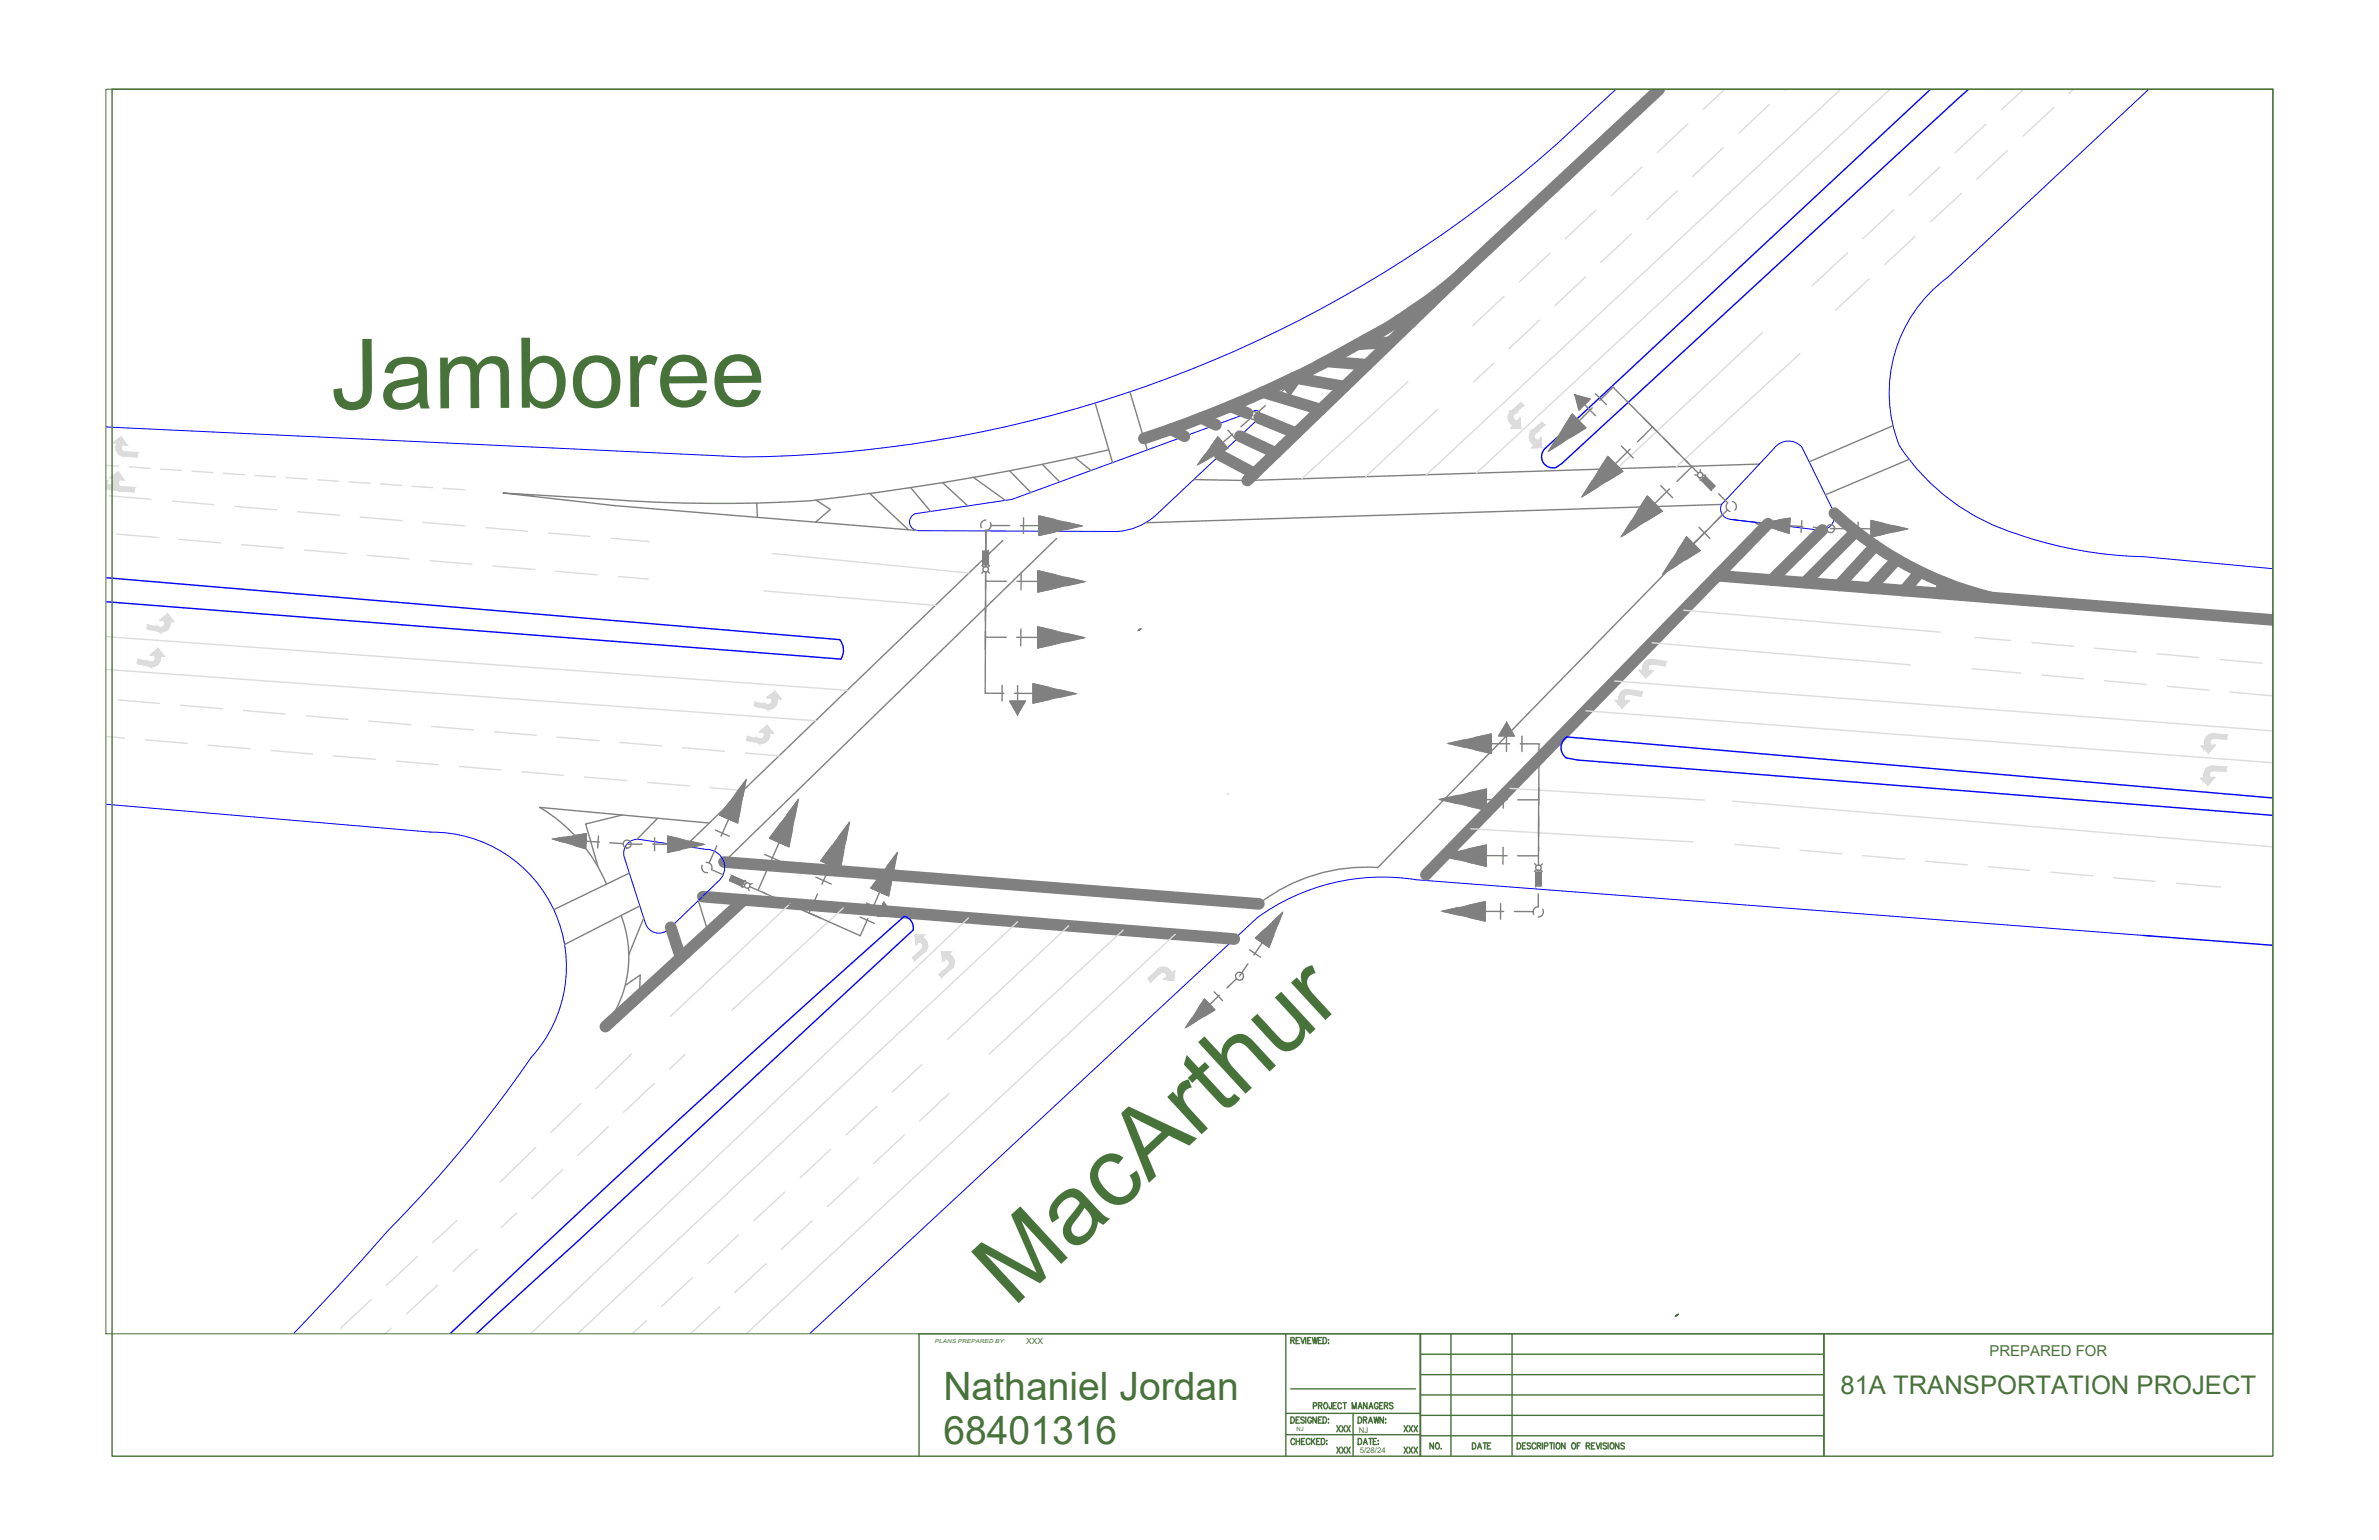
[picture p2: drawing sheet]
<svg xmlns="http://www.w3.org/2000/svg" width="432mm" height="279mm" viewBox="0 0 432 279" stroke-linecap="round" stroke-linejoin="round" font-family="sans-serif">
<defs><g id="words">
<g font-size="17.7" fill="#477239">
<text x="60" y="74.2">Jamboree</text>
<text x="183.9" y="237.3" transform="rotate(-43 183.9 237.3)">MacArthur</text>
</g>
<g font-size="7.1" fill="#477239">
<text x="171.2" y="254">Nathaniel Jordan</text>
<text x="171.2" y="262">68401316</text>
</g>
<text font-size="4.7" fill="#477239" x="334.1" y="252.9">81A TRANSPORTATION PROJECT</text>
<g font-size="4" fill="#477239">
<text x="241.7" y="261.1">XXX</text>
<text x="254" y="261.1">XXX</text>
<text x="241.7" y="264.9">XXX</text>
<text x="254" y="264.9">XXX</text>
</g>
<text font-size="2.7" fill="#477239" x="361.1" y="246.1">PREPARED FOR</text>
<text font-size="1.6" fill="#477239" x="186.2" y="243.9">XXX</text>
<g font-size="1.4" fill="#477239">
<text x="246.6" y="260">NJ</text>
<text x="246.8" y="263.6">5/28/24</text>
</g>
<text font-size="1.1" fill="#477239" x="235.3" y="259.7">NJ</text>
<text font-size="1" fill="#477239" x="169.7" y="243.6">PLANS PREPARED BY:</text>
</g></defs>
<!-- layer: Curb -->
<path d="M293.3 16.2a243.2 243.2 0 0 1-31.2 26.1 225.4 225.4 0 0 1-127.2 40.6l-115.7-5.4M390 16.2l-36.5 34.2M353.5 50.4a25.9 25.9 0 0 0-8.7 30.5 39.5 39.5 0 0 0 21.7 16.1M366.5 97a75.1 75.1 0 0 0 22.6 4l23.4 2.2M19.2 145.9l59 5.1a24.4 24.4 0 0 1 22.5 14.4 24.4 24.4 0 0 1-4.3 26.4M390.4 169.8l-133.4-10.2a38.8 38.8 0 0 0-28.9 7l-81.1 75.4M96.4 191.8a227.1 227.1 0 0 1-26.1 31.6 535.8 535.8 0 0 1-17 18.6" fill="none" stroke="#00f" stroke-width=".18"/>
<!-- layer: Crosswalk -->
<g fill="none" stroke="#808080" stroke-width=".25">
<path d="M198.8 73.1l2.5 8.5a472.7 472.7 0 0 1-54.3 9.3 281 281 0 0 1-37.1-.3l-18.6-1.2 20.4 2.4 54.7 4.4M205.1 71.1l3.1 10.5M343.6 77.2l-15.2 6.6M137.4 91.3l.1 2.6M148.1 90.8l2.6 1.6-2.7 2.3M157.9 89.5l7 6.6M165.3 88.5l3.6 4.3M171.1 87.6l4.6 4.2M176.7 86.6l5.8 4.2M182 98.1l-57.6 55.4M183.2 85.4l3.9 4M189.2 84.2l3.1 3.2"/>
<path d="M191.8 97.7l-60.4 58.7M195.1 83l2.9 2.4M201.3 81.6l.6 2.3M312.5 91.5l-104.5 3.3M312.6 93.4l-62.5 64a31.9 31.9 0 0 0-21.6 6.6M319.3 84.2l-92.9 3-9.7-.2M346.5 83.3l-15.2 6.5M112.9 147.9l-6.6 1.6 2.3 7.8M114.2 158.4l-13.7 6.6M119.4 148.5l-3.8 3.8M128.7 149.3l-30.7-2.8a29.5 29.5 0 0 1 12.1 13.9M112.7 166.1a20.8 20.8 0 0 1-2.9 20.1"/>
<path d="M113.5 178.8l2.7-1.9-.1 3.7M116.1 164.4l-13.6 7M116.8 166.5l-2.6 6.7M126.7 163.4l1.8 5.8M127.5 162.7h.1"/>
</g>
<!-- layer: Median -->
<path d="M228.5 75.8a.81 .81 0 0 0 .2-.9 .81 .81 0 0 0-.9-.4l-44.1 16.1-17.5 2.6M228.5 75.9l-19 17.8a11.5 11.5 0 0 1-6.6 2.7M166.2 93.2a1.58 1.58 0 0 0-1.1 1.7 1.58 1.58 0 0 0 1.6 1.4M166.7 96.3l36.2 .1M312.5 91.5a1.89 1.89 0 0 0 1.6 2.7M312.5 91.5l9.6-10.2a3.2 3.2 0 0 1 5-.2l5.9 12M320.9 95l-6.9-.8 16 2M332.9 93.1a2.57 2.57 0 0 1-2.9 3M116.1 152.3a2.53 2.53 0 0 0-2.8 3.3l3.9 12a2.55 2.55 0 0 0 4.2 1l8.8-8.6M116.2 152.3l12.1 1.8M128.3 154.1a3.3 3.3 0 0 1 3.1 2.3 3.3 3.3 0 0 1-1.2 3.6" fill="none" stroke="#00f" stroke-width=".18"/>
<!-- layer: Crosswalk -->
<g fill="none" stroke="#808080" stroke-width="2.1">
<path d="M254 58.1l2.2 .3M212.6 77.9l2.4 1.3M218.1 75.8l2.6 1.3M223.4 73.7l3 1.3M225 79.1l6.5 3.1M228.5 75.9l6.7 2.7M229.3 71.2l10.4 3.1M234.9 68.5l9.1 1.6M240.3 65.8a220.9 220.9 0 0 1-32.7 13.8M240.7 65.6l7.4 .6M247.6 61.8a99.8 99.8 0 0 0 18.3-12.8l-39.5 38.2M250.8 60l-11.2 6.2"/>
<path d="M252.3 62.1l-5.9 .4M221.4 82.6l6.3 3.3M320.9 95l-62.1 63.7M311.7 104.5l49.7 3.9M131.4 156.4l97.1 7.6M121.8 168.2l1.7 5.6M127.6 162.7l96.4 7.7M135 163.3l-25.1 23"/>
</g>
<!-- layer: Bike Lane -->
<path d="M301.2 16.2l-35.3 32.8M330.8 96.2l-9.2 9M333 93.1a64.6 64.6 0 0 0 28.4 15.3l51.1 4.1M336.8 96.4l-9.2 9.3M340.4 99l-6.6 7.2M344.3 101.5l-4.8 5.2M348.5 103.8l-2.9 3.3M352.7 105.6l-.6 2.1" fill="none" stroke="#808080" stroke-width="2.1"/>
<!-- layer: Striping -->
<g fill="none" stroke="#dcdcdc" stroke-width=".25">
<path d="M313.1 16.2l-4 3.7M321.1 19l-5.5 5.2M324.1 16.2l-.2 .2M334.1 16.2l-75.2 69.9M343 16.2l-75.1 69.6M367.3 16.2l-4.1 3.8M372.8 19.5l-5.6 5.2M376.4 16.2l-.8 .7M289.7 38.1l-5.6 5.2M298 30.3l-5.5 5.2M304.4 34.6l-5.5 5.2M306.4 22.5l-5.6 5.2"/>
<path d="M312.8 26.8l-5.6 5.2M343.7 38.1l-5.6 5.2M352.1 30.3l-5.6 5.2M356 35.1l-5.6 5.2M360.4 22.5l-5.5 5.2M364.4 27.3l-5.6 5.2M273 53.8l-5.7 5.3M279.4 58.1l-5.5 5.2M281.3 45.9l-5.5 5.3M287.8 50.3l-5.6 5.2M296.1 42.4l-5.5 5.2M335.3 45.9l-6.4 6"/>
<path d="M339.2 50.6l-6 5.7M347.6 42.9l-5.6 5.1M255.5 69.3l-19.2 17.6M260.9 74.3l-13 12.2M271.1 65.9l-3.6 3.4M274.9 75.1a.75 .75 0 0 0-.3 .8 .75 .75 0 0 0 .8 .5M275.4 76.4l.5-.6 .1 1.8-1.8 .1 .5-.6M278.7 78.6a.75 .75 0 0 0-.2 .8 .75 .75 0 0 0 .7 .5M279.2 79.9l.5-.5 .1 1.8-1.8 .1 .5-.6M319.9 60.3l-26.4 24.7M326.7 64.1l-22.4 20.6M19.2 87.4l.4-.3-.2 .8 2.6 .4-.1 .8"/>
<path d="M19.2 84.4l2.3 .2M19.3 88.6l2.5 .5M19.8 90l7.6 .6M20.7 86.8a1.56 1.56 0 0 0 1.4 2.3M20.7 86.8l-.7-.1 1.4-1.1 1.1 1.5-.8-.1M21.1 96.9l7.6 .6M21.3 80.4a1.56 1.56 0 0 0 1.3 2.4l2.3 .1 .1-.8-2.3-.1M21.3 80.5l-.8-.2 1.5-1 1 1.5-.7-.2a.75 .75 0 0 0-.3 .9 .75 .75 0 0 0 .7 .5M21.7 87a.75 .75 0 0 0-.3 .8 .75 .75 0 0 0 .7 .5M22.1 88.3l2.3 .2v.7l-2.3-.1M23.4 84.7l3.8 .3M29.1 85.1l3.8 .3"/>
<path d="M31.2 90.9l7.6 .7M32.5 97.8l7.6 .7M34.8 85.5l3.8 .2M40.5 85.9l3.8 .2M42.6 91.9l7.6 .6M43.9 98.8l7.6 .7M46.2 86.3l3.8 .2M51.9 86.6l3.9 .3M54 92.9l7.6 .6M55.3 99.8l7.6 .6M57.6 87.1l3.8 .2M63.4 87.4l3.7 .3"/>
<path d="M65.4 93.8l7.6 .7M69 87.8l3.9 .3M74.8 88.2l3.7 .3M76.8 94.8l7.6 .6M80.5 88.6l3.9 .3M88.2 95.7l7.6 .7M99.6 96.7l7.5 .6M111 97.7l6.8 .5M19.2 115.5l134.6 9.7M30.8 112.7l.8 .1-1.2-1.4-1.4 1.2h.8a.75 .75 0 0 1 0 .9 .75 .75 0 0 1-.8 .3M66.7 100.7l7.6 .7M78.1 101.7l7.6 .7"/>
<path d="M89.5 102.7l7.5 .6M100.8 103.6l7.6 .7M112.2 104.6l5.5 .5M138.6 107.2l31.2 2.6M140.2 100.4l35.7 3.6M299.8 116.6l46.9 4M300.1 119.7a1.56 1.56 0 0 0-1.9 1.9M300.1 119.7l2.2 .4-.1 .7-2.3-.4a.75 .75 0 0 0-.7 .4 .75 .75 0 0 0 .1 .9M305.6 110.7l46.6 4M358.4 115.6l6.6 .6M368.8 116.6l7.6 .7M380.2 117.6l7.6 .7"/>
<path d="M391.5 118.6l7.6 .7M402.9 119.6l7.6 .7M19.2 133.6l3.4 .3M19.2 121.4l128.8 9.4M21.4 127l7.6 .6M26.4 134.2l7.6 .7M27.3 120.1a.75 .75 0 0 0 .8-.3 .75 .75 0 0 0-.1-.9l-.7-.1 1.4-1.1 1.1 1.4-.7-.1a1.54 1.54 0 0 1-1.9 1.9l-2.3-.5 .2-.8 2.2 .5M32.8 127.9l7.6 .7M37.8 135.2l7.6 .6M44.2 128.9l7.6 .7M49.1 136.2l7.6 .6M55.6 129.9l7.5 .6"/>
<path d="M60.5 137.1l7.6 .7M67 130.8l7.5 .7M71.9 138.1l7.6 .6M78.3 131.8l7.6 .6M83.3 139.1l7.6 .6M89.7 132.8l7.6 .6M101.1 133.7l7.6 .7M112.5 134.7l7.6 .6M123.9 135.7l7.6 .6M135.3 136.6l6.1 .5M138.6 132.9a.75 .75 0 0 1 .1 .8 .75 .75 0 0 1-.8 .4M138.6 132.9l-.7-.1 1.3-1.2 1.2 1.4-.8-.1"/>
<path d="M140 126.6a.75 .75 0 0 1 .1 .9 .75 .75 0 0 1-.8 .3M140 126.6h-.7l1.3-1.2 1.2 1.4-.8-.1M287.8 129l124.7 9.4M293.1 123.6l119.4 9M295.8 125.1a1.56 1.56 0 0 0-1.9 2M295.8 125.2l2.2 .3-.1 .8-2.3-.4a.75 .75 0 0 0-.8 .4 .75 .75 0 0 0 .2 .9h.7l-1.3 1.2-1.2-1.3h.7M298.3 121.6h-.8l1.2 1.3 1.3-1.2h-.7M357.9 121.3l8.9 .8M370.6 122.5l7.6 .7M382 123.5l7.6 .7M393.4 124.5l7.6 .7M400.8 133.5l.7-.3 2.7 .1-.1 .8-2.3-.2a.75 .75 0 0 0-.7 .5 .75 .75 0 0 0 .2 .8h.8l-1.2 1.4-1.4-1.2 .8-.1a1.54 1.54 0 0 1 .5-1.8z"/>
<path d="M401.8 139a1.53 1.53 0 0 0-1.6 2.2h-.8l1.3 1.2 1.3-1.3h-.8a.75 .75 0 0 1-.2-.8 .75 .75 0 0 1 .7-.5M401.8 139l2.3 .2-.1 .7-2.3-.1M404.7 125.6l7.6 .6M94.7 140l7.6 .7M106.1 141l7.6 .6M117.5 142l7.6 .6M128.9 142.9l6 .5M222.7 144l.3 .1M267 150.4l40.2 2.4M274.1 143l35.3 2.2M314.4 145.3l98.1 8.3M314.9 153.2l8 .7"/>
<path d="M326.7 154.2l7.6 .7M338.1 155.2l7.6 .7M349.5 156.2l7.6 .7M360.8 157.2l7.6 .7M372.2 158.2l7.6 .7M383.6 159.3l7.6 .6M143.4 163.9l-21.7 20.5M153.1 164.7l-20.2 18.6M175.8 166.5l-79.5 75.5M184.7 167.2l-79.9 74.8M194 168l-22 20.5M203.9 168.8l-24.3 22.4"/>
<path d="M210 176a1.56 1.56 0 0 1 2.6 .6M210 176l-1.6 1.6 .5 .5 1.6-1.6M210.5 176.5a.75 .75 0 0 1 .9-.1 .75 .75 0 0 1 .4 .8M212.6 176.6l.6-.5-.2 1.8-1.8-.2 .6-.5M213.3 169.5l-77.8 72.5M395 160.2l8 .7M114.6 191.3l-6.4 6.2M118.7 196.6l-5.5 5.2M124.4 191.3l-2.9 2.6M167.3 193.2l-5.3 4.9M172.3 198.4l-5.4 5M97.2 208.2l-6.4 6.2"/>
<path d="M102.1 212.2l-5.6 5.3M105.4 200.2l-5.4 5.3M110.4 204.4l-5.5 5.2M142.4 216.3l-5.6 5.2M150.8 208.5l-5.6 5.2M155.7 213.7l-5.5 5.2M159.2 200.7l-5.6 5.2M164.1 205.9l-5.6 5.2M67.4 235.8l-5.6 5.2M75.7 228l-5.6 5.2M79.4 233.2l-5.6 5.2M83 221.4l-4.4 4"/>
<path d="M86.6 226.6l-4.4 4M93.8 220.1l-2.8 2.6M117.3 239.6l-2.5 2.4M125.7 231.8l-5.6 5.2M130.6 237.1l-5.3 4.9M134 224.1l-5.5 5.1M139 229.3l-5.6 5.2M147.4 221.5l-5.6 5.2M71 241l-1.1 1"/>
</g>
<!-- layer: Median -->
<path d="M350.4 16.2l-69.9 65.1a2.04 2.04 0 0 0-.4 2.6 2.04 2.04 0 0 0 2.4 .9l1-.7 73.8-67.9M19.2 109.2l133.4 10.4a2.99 2.99 0 0 0-.2-3.6M19.2 104.8l133.2 11.2M284.3 137.5l2.1 .4 126.1 10M284.4 133.7a2.34 2.34 0 0 0-.1 3.8M284.4 133.7l128.1 11.1M165.7 168.7a2.11 2.11 0 0 0-1.6-2.4l-15.4 13.7-25.4 23.1-25.2 23.4-16.4 15.5M165.8 168.7l-61.5 57-17.8 16.3" fill="none" stroke="#00f" stroke-width=".25"/>
<!-- layer: Striping -->
<g fill="#dcdcdc" stroke="#dcdcdc" stroke-width=".18">
<path d="M28.7 117.7l1.1 1.4h-.2z"/>
<path d="M25.7 120.6l.8-.6 .7 .9z"/>
<path d="M30.4 111.4l1.2 1.4h-.2z"/>
<path d="M27.5 114.3l.7-.6 .7 .9z"/>
<path d="M404.2 133.3l-.1 .8z"/>
<path d="M401.7 135.2h.4l-.4 .5z"/>
<path d="M400.3 134.2l-.1 .7z"/>
<path d="M400.2 135.3v.6l-.2-.1z"/>
<path d="M404.1 139.2l-.1 .7z"/>
<path d="M401.6 141.1h.4l-.5 .4z"/>
<path d="M400.2 140l-.1 .8z"/>
<path d="M400.1 141.2v.6l-.2-.1z"/>
<path d="M208.4 177.6l.5 .5z"/>
<path d="M212.1 175.9l.4 .5z"/>
<path d="M212.7 176.5l.4 .6z"/>
<path d="M25 82.1l-.2 .8z"/>
<path d="M21.9 81.3l-.2 1.2z"/>
<path d="M21.2 80.6l-.1 .7z"/>
<path d="M21.4 79.7l-.2 .7z"/>
<path d="M278.1 81.1l1.7 .1-1.8 .1z"/>
<path d="M278.2 78l1.1-.9v1z"/>
<path d="M167.3 169.6h.6l-.3 .4z"/>
<path d="M166.2 170.7l.3 .4-.3 .4z"/>
<path d="M167.3 172.2l.4 .6-1.6 1.5z"/>
<path d="M172.2 172.6h.5l-.3 .4z"/>
<path d="M172.5 173.3l.7 1z"/>
<path d="M171 173.7l.3 .5-.3 .3z"/>
<path d="M172.1 175.3l.5 .6-1.7 1.4z"/>
<path d="M274.3 77.6h1.7l-1.8 .1z"/>
<path d="M274.4 74.5l1.1-1v1z"/>
<path d="M139.2 131.6l1.2 1.4h-.2z"/>
<path d="M136.3 134.5l.8-.6 .6 .9z"/>
<path d="M140.6 125.4l1.2 1.4h-.2z"/>
<path d="M137.7 128.3l.8-.6 .6 .9z"/>
<path d="M298 125.5l-.1 .8z"/>
<path d="M295.4 127.2h.3l-.4 .4z"/>
<path d="M294 126l-.1 .7z"/>
<path d="M293.9 127.1l-.1 .6-.2-.1z"/>
<path d="M302.3 120.1l-.1 .7z"/>
<path d="M299.7 121.7h.3l-.4 .4z"/>
<path d="M298.4 120.5l-.2 .7z"/>
<path d="M298.2 121.6l-.1 .6-.1-.1z"/>
<path d="M21.5 89l.3 .1z"/>
<path d="M19.2 88.2l.1 .4z"/>
<path d="M19.2 88.6v.4z"/>
<path d="M24.4 88.5v.7z"/>
<path d="M20.6 87l-.1 .6z"/>
<path d="M20.8 86.1l-.2 .7z"/>
<path d="M28.7 117.7l.4 1.3 .5 .1zM28.3 118l.4-.3 .4 1.3z"/>
<path d="M28.3 118l.8 1.3v-.3zM28.2 118.1l.1-.1 .8 1.3z"/>
<path d="M28.2 118.1l.9 1.5v-.3zM28.1 118.2l.1-.1 .9 1.5z"/>
<path d="M28.1 118.2l.9 1.7 .1-.3zM27.9 118.3l.2-.1 .9 1.7z"/>
<path d="M27.9 118.3l1 1.8 .1-.2zM27.7 118.5l.2-.2 1 1.8z"/>
<path d="M28 118.9l.9 1.2zM28 118.9l.9 1.2z"/>
<path d="M27.7 118.5l.3 .4zM27.7 118.5l.3 .4z"/>
<path d="M28.1 119l.8 1.1zM28.1 119l.8 1.1z"/>
<path d="M28.1 119.1l.8 1.1zM28.1 119.1l.8 1.1z"/>
<path d="M28.2 119.2l.7 1zM28.2 119.2l.7 1z"/>
<path d="M28.2 119.3l.6 1zM28.2 119.3l.6 1z"/>
<path d="M28.2 119.4l.5 1 .1-.1zM28.2 119.4l.5 1-.5-.8z"/>
<path d="M28.2 119.6l.5 .8zM28.2 119.6l.5 .8z"/>
<path d="M28.2 119.6l.5 .9v-.1zM28.2 119.6l.5 .9z"/>
<path d="M28.2 119.7l.4 .9 .1-.1zM28.2 119.7l.4 .9-.5-.8z"/>
<path d="M28.1 119.8l.5 .8zM28.1 119.8l.4 .8z"/>
<path d="M27.3 118.8l.4-.3zM27.3 118.8l.4-.3 .3 .4z"/>
<path d="M28 119.9l.5 .7zM28 119.9l.5 .7z"/>
<path d="M28 119.9l.3 .8 .2-.1zM27.9 120l.1-.1 .3 .8z"/>
<path d="M27.9 120l.4 .7zM27.9 120l.4 .7z"/>
<path d="M27.8 120.1l.5 .6zM27.7 120.1l.5 .7z"/>
<path d="M27.7 120.1l.4 .7h.1zM27.6 120.1h.1l.4 .7z"/>
<path d="M27.6 120.1l.5 .7zM27.5 120.1l.5 .8z"/>
<path d="M27.5 120.1l.5 .8zM27.5 120.2l.5 .7z"/>
<path d="M27.5 120.2l.4 .7h.1zM27.3 120.1l.2 .1 .4 .7z"/>
<path d="M27.3 120.1l.4 .8h.2zM27.2 120.1h.1l.4 .8z"/>
<path d="M27.2 120.1l.2 .8h.3zM26.8 120l.4 .1 .2 .8z"/>
<path d="M26.8 120l.4 .9h.2zM26.5 120h.3l.4 .9z"/>
<path d="M25.1 119.6l.6 1 .8-.6zM25.1 119.6l.6 1-.8-.2z"/>
<path d="M30.4 111.4l.4 1.3 .6 .1zM30.1 111.7l.3-.3 .4 1.3z"/>
<path d="M30.1 111.7l.7 1.3v-.3zM30 111.8l.1-.1 .7 1.3z"/>
<path d="M30 111.8l.8 1.5v-.3zM29.8 111.9l.2-.1 .8 1.5z"/>
<path d="M29.8 111.9l1 1.7v-.3zM29.7 112l.1-.1 1 1.7z"/>
<path d="M29.7 112l.9 1.8 .2-.2zM29.5 112.2l.2-.2 .9 1.8z"/>
<path d="M29.8 112.6l.8 1.2zM29.8 112.6l.8 1.2z"/>
<path d="M29.5 112.2l.3 .4zM29.5 112.2l.3 .4z"/>
<path d="M29.9 112.7l.7 1.1zM29.9 112.7l.7 1.1z"/>
<path d="M29.9 112.7l.7 1.2zM29.9 112.7l.7 1.2z"/>
<path d="M29.9 112.9l.7 1zM29.9 112.9l.7 1z"/>
<path d="M30 113l.5 1zM30 113l.5 1z"/>
<path d="M30 113.1l.5 1v-.1zM30 113.1l.5 1-.6-.8z"/>
<path d="M29.9 113.3l.6 .8zM29.9 113.3l.6 .8z"/>
<path d="M29.9 113.3l.5 .9 .1-.1zM29.9 113.3l.5 .9z"/>
<path d="M29.9 113.4l.4 .9 .1-.1zM29.9 113.4l.4 .9-.5-.7z"/>
<path d="M29.8 113.6l.5 .7zM29.8 113.6l.5 .7z"/>
<path d="M29 112.6h.8l-.3-.4zM29 112.5l.5-.3z"/>
<path d="M29.8 113.6l.4 .7zM29.8 113.6l.4 .7z"/>
<path d="M29.7 113.7l.4 .7 .1-.1zM29.6 113.7h.1l.4 .7z"/>
<path d="M29.6 113.7l.4 .8zM29.5 113.8l.5 .7z"/>
<path d="M29.5 113.8l.5 .7zM29.5 113.8l.5 .7z"/>
<path d="M29.5 113.8l.3 .7h.2zM29.3 113.8h.2l.3 .7z"/>
<path d="M29.3 113.8l.5 .7zM29.3 113.8l.5 .8z"/>
<path d="M29.3 113.8l.5 .8zM29.2 113.8l.5 .8z"/>
<path d="M29.2 113.8l.4 .8h.1zM29 113.8h.2l.4 .8z"/>
<path d="M29 113.8l.5 .8h.1zM28.9 113.8h.1l.5 .8z"/>
<path d="M28.9 113.8l.3 .8h.3zM28.5 113.7l.4 .1 .3 .8z"/>
<path d="M28.5 113.7l.4 .9h.3zM28.2 113.7h.3l.4 .9z"/>
<path d="M26.8 113.4l.7 .9 .7-.6zM26.8 113.4l.7 .9-.9-.2z"/>
<path d="M401.8 133.9l2.3 .2 .1-.8zM401.9 133.2l2.3 .1-2.4 .6z"/>
<path d="M401.9 133.2l-.1 .7zM401.9 133.2l-.1 .7z"/>
<path d="M401.9 133.2l-.2 .8 .1-.1zM401.8 133.2l-.1 .8z"/>
<path d="M401.8 133.2l-.2 .8h.1zM401.7 133.2h.1l-.2 .8z"/>
<path d="M401.7 133.2l-.2 .8zM401.6 133.2l-.1 .8z"/>
<path d="M401.7 135.2l-.5 1 .5-.5zM401.3 135.2h.4l-.5 1z"/>
<path d="M401.6 133.2l-.2 .8zM401.5 133.2l-.1 .8z"/>
<path d="M401.3 135.2l-.2 1.1 .1-.1zM401.2 135.1l.1 .1-.2 1.1z"/>
<path d="M401.5 133.2l-.2 .9 .1-.1zM401.4 133.2h.1l-.2 .9z"/>
<path d="M401.2 135.1l-.2 1.4zM401.1 135l.1 .1-.2 1.4z"/>
<path d="M401.4 133.2l-.2 1zM401.3 133.2l-.1 1z"/>
<path d="M401.3 133.2l-.1 1.1zM401.3 133.2l-.1 1.1z"/>
<path d="M401.1 135l-.2 1.5zM401.1 134.9l-.2 1.6z"/>
<path d="M401.3 133.2l-.1 1.1zM401.3 133.2l-.1 1.1z"/>
<path d="M401.1 134.9l-.2 1.7zM401.1 134.8l-.2 1.8z"/>
<path d="M401.1 134.8l-.2 1.8zM401.1 134.8l-.2 1.7z"/>
<path d="M401.3 133.2l-.2 1.3zM401.2 133.3l-.1 1.2z"/>
<path d="M401.1 134.8l-.2 1.7zM401.1 134.6l-.3 1.9z"/>
<path d="M401.2 133.3l-.1 1.3zM401.2 133.3l-.1 1.3z"/>
<path d="M401.2 133.3l-.5 3.1 .1 .1zM401 133.3h.2l-.5 3.1z"/>
<path d="M401 133.3l-.5 2.9 .2 .2zM400.8 133.5l.2-.2-.5 2.9z"/>
<path d="M400.8 133.5l-.5 2.6 .2 .1zM400.8 133.5l-.5 2.6 .3-2.4z"/>
<path d="M400.6 133.7l-.4 2.3 .1 .1zM400.6 133.7l-.4 2.3z"/>
<path d="M400.3 135.3l-.1 .7zM400.2 135.3v.6z"/>
<path d="M400.5 133.8l-.2 1.5zM400.4 133.9l.1-.1-.3 1.4z"/>
<path d="M400.4 133.9l-.2 1.3zM400.4 133.9l-.2 1.1z"/>
<path d="M400.3 134.1l-.1 .9zM400.3 134.1l-.1 .8z"/>
<path d="M400.3 134.2l-.1 .5zM400.2 134.4v.3z"/>
<path d="M400.1 135.3l-.1 .5 .2-.5zM399.5 135.4l.6-.1-.1 .5z"/>
<path d="M401.7 139.8l2.3 .1 .1-.7zM401.8 139l2.3 .2-2.4 .6z"/>
<path d="M401.8 139l-.1 .8zM401.8 139l-.1 .8z"/>
<path d="M401.8 139l-.2 .8h.1zM401.7 139h.1l-.2 .8z"/>
<path d="M401.7 139l-.3 .8h.2zM401.6 139h.1l-.3 .8z"/>
<path d="M401.6 139l-.2 .9zM401.5 139l-.1 .9z"/>
<path d="M401.6 141.1l-.5 .9 .4-.5zM401.2 141.1h.4l-.5 .9z"/>
<path d="M401.5 139l-.2 .9zM401.4 139l-.1 .9z"/>
<path d="M401.2 141.1l-.2 1.1 .1-.2zM401.1 141l.1 .1-.2 1.1z"/>
<path d="M401.4 139l-.2 1zM401.3 139.1l.1-.1-.2 1z"/>
<path d="M401.1 141l-.2 1.3zM401 140.9l-.1 1.4z"/>
<path d="M401.3 139.1l-.2 1zM401.2 139.1h.1l-.2 1z"/>
<path d="M401.2 139.1l-.1 1zM401.2 139.1l-.1 1z"/>
<path d="M401 140.9l-.2 1.5zM401 140.8l-.2 1.6z"/>
<path d="M401.2 139.1l-.2 1.1zM401.2 139.1l-.2 1.1z"/>
<path d="M401 140.8l-.3 1.6zM401 140.7l-.3 1.7z"/>
<path d="M401 140.7l-.3 1.7zM400.9 140.6l-.2 1.8z"/>
<path d="M401.2 139.1l-.2 1.2zM401.1 139.1l-.1 1.2z"/>
<path d="M400.9 140.6l-.2 1.8zM400.9 140.5l-.2 1.9z"/>
<path d="M401.1 139.1l-.2 1.4zM401.1 139.1l-.2 1.4z"/>
<path d="M401.1 139.1l-.5 3.2 .1 .1zM400.9 139.2l.2-.1-.5 3.2z"/>
<path d="M400.9 139.2l-.5 2.9 .2 .2zM400.7 139.3l.2-.1-.5 2.9z"/>
<path d="M400.7 139.3l-.5 2.6 .2 .2zM400.5 139.5l.2-.2-.5 2.6z"/>
<path d="M400.5 139.5l-.4 2.3 .1 .1zM400.5 139.5l-.4 2.3z"/>
<path d="M400.2 141.2l-.1 .6zM400.1 141.2v.6z"/>
<path d="M400.3 139.7l-.1 1.5zM400.3 139.7l-.2 1.3z"/>
<path d="M400.3 139.8l-.2 1.2zM400.3 139.8l-.2 1.1z"/>
<path d="M400.2 139.9l-.1 1zM400.2 139.9l-.1 .9z"/>
<path d="M400.2 140l-.1 .6zM400.1 140.2v.4z"/>
<path d="M400 141.2l-.1 .5 .2-.5zM399.4 141.2h.6l-.1 .5z"/>
<path d="M208.4 177.5l.5 .6 1.1-2.1zM210 176l.5 .6-1.6 1.5z"/>
<path d="M210 176l.5 .6zM210.1 175.9l.4 .6v.1z"/>
<path d="M210.1 175.9l.4 .6-.3-.7zM210.2 175.8l.5 .7h-.2z"/>
<path d="M210.2 175.8l.5 .7zM210.2 175.8l.5 .6z"/>
<path d="M210.2 175.8l.5 .6zM210.3 175.8l.5 .6h-.1z"/>
<path d="M210.3 175.8l.5 .6-.4-.7zM210.4 175.7l.5 .7h-.1z"/>
<path d="M210.4 175.7l.5 .7zM210.5 175.7l.5 .7z"/>
<path d="M210.5 175.7l.5 .7zM210.5 175.6l.6 .7z"/>
<path d="M211.2 177.6l.6-.4zM211.3 177.7l.5-.5 .5 .6z"/>
<path d="M210.5 175.6l.6 .7-.5-.7zM210.6 175.6l.6 .8-.1-.1z"/>
<path d="M211.8 177.1l.5 .7zM211.8 177.1l.6 .7h-.1z"/>
<path d="M210.6 175.6l.6 .8zM210.7 175.6l.6 .8z"/>
<path d="M210.7 175.6l.6 .8zM210.8 175.5l.6 .9z"/>
<path d="M211.8 176.9l.6 .9zM211.8 176.9l.7 .9z"/>
<path d="M210.8 175.5l.6 .9zM210.8 175.5l.7 1z"/>
<path d="M211.8 176.8l.7 1zM211.8 176.8l.7 1z"/>
<path d="M210.8 175.5l.7 1zM210.8 175.5l.8 1z"/>
<path d="M210.8 175.5l.8 1zM210.8 175.5l.9 1.1z"/>
<path d="M211.7 176.6l.8 1.2zM211.7 176.6l.9 1.2z"/>
<path d="M210.8 175.5l1.8 2.3-1.6-2.3zM211 175.5l1.8 2.4-.2-.1z"/>
<path d="M211 175.5l1.8 2.4-1.6-2.4zM211.2 175.5l1.8 2.4h-.2z"/>
<path d="M211.2 175.5l1.8 2.4-1.7-2.4zM211.3 175.5l1.7 2.2v.2z"/>
<path d="M211.3 175.5l1.7 2.2-1.4-2.1zM211.6 175.6l1.4 1.9v.2z"/>
<path d="M211.6 175.6l1.4 1.9-1.1-1.8zM211.9 175.7l1.2 1.6-.1 .2z"/>
<path d="M211.9 175.7l1.2 1.6zM212 175.8l1.1 1.5z"/>
<path d="M212 175.8l.6 .8zM212.1 175.9l.5 .7z"/>
<path d="M212.6 176.6l.5 .6zM212.7 176.6l.4 .6z"/>
<path d="M212.3 176l.2 .4zM212.3 176l.2 .3z"/>
<path d="M212.7 176.5l.4 .6zM212.7 176.5l.5-.4-.1 1z"/>
<path d="M22.6 82.8l2.2 .1 .2-.8zM22.8 82l2.2 .1-2.4 .7z"/>
<path d="M22.8 82l-.3 .8zM22.7 82h.1l-.3 .8z"/>
<path d="M22.7 82l-.3 .7 .1 .1zM22.5 82h.2l-.3 .7z"/>
<path d="M22.5 82l-.1 .7zM22.5 82l-.1 .7z"/>
<path d="M22.5 82l-.1 .7zM22.4 81.9l-.1 .8z"/>
<path d="M22.4 81.9l-.3 .8h.2zM22.3 81.9h.1l-.3 .8z"/>
<path d="M22.3 81.9l-.2 .8zM22.2 81.8l-.1 .8z"/>
<path d="M22.2 81.8l-.1 .8zM22.2 81.8l-.2 .8z"/>
<path d="M22.3 80.6l.7 .1zM22.4 79.9l.6 .8-.7-.1z"/>
<path d="M22.2 81.8l-.3 .8h.1zM22.1 81.7l.1 .1-.3 .8z"/>
<path d="M22.4 79.9l-.2 .8zM22.3 79.8l.1 .1-.2 .8z"/>
<path d="M22.1 81.7l-.2 .9zM22 81.5l-.2 1z"/>
<path d="M22 81.5l-.2 1zM22 81.4l-.2 1.1z"/>
<path d="M22.3 79.8l-.2 1zM22.3 79.7l-.2 1.1z"/>
<path d="M22 81.4l-.2 1.1zM22 81.4l-.2 1.1z"/>
<path d="M22.3 79.7l-.3 1.3zM22.2 79.7l-.2 1.3z"/>
<path d="M22 81.4l-.2 1.1zM21.9 81.3l-.2 1.2zM22 81.1l-.3 1.4z"/>
<path d="M22.2 79.7l-.2 1.4zM22.2 79.6l-.2 1.5z"/>
<path d="M22.2 79.6l-.6 2.8 .1 .1zM22.1 79.4l.1 .2-.6 2.8z"/>
<path d="M22.1 79.4l-.6 2.8 .1 .2zM22 79.3l.1 .1-.6 2.8z"/>
<path d="M22 79.3l-.6 2.8 .1 .1zM21.9 79.4l.1-.1-.6 2.8z"/>
<path d="M21.9 79.4l-.7 2.5 .2 .2zM21.6 79.5l.3-.1-.7 2.5z"/>
<path d="M21.6 79.5l-.5 2.1 .1 .3zM21.5 79.7l.1-.2-.5 2.1z"/>
<path d="M21.5 79.7l-.4 1.9zM21.4 79.7l-.3 1.7z"/>
<path d="M21.3 80.5l-.2 .9zM21.3 80.5l-.2 .8z"/>
<path d="M21.4 79.7l-.1 .8zM21.4 79.7l-.2 .7z"/>
<path d="M21.2 80.6l-.1 .5zM21.2 80.7l-.1 .4z"/>
<path d="M21.3 79.8l-.1 .6zM20.5 80.3l.8-.5-.1 .6z"/>
<path d="M278.5 80.7l-.4 .4 1.7 .1zM278.5 80.7h1.3v.5z"/>
<path d="M278.3 80.6l.2 .1h1.3zM278.3 80.6h1.5v.1z"/>
<path d="M278 80.4l.3 .2h1.5zM278 80.4h1.8v.2z"/>
<path d="M277.9 80.2l.1 .2h1.8zM277.9 80.2h1.9v.2z"/>
<path d="M277.7 79.9l.2 .3h1.9zM277.7 79.9l2.1 .1v.2z"/>
<path d="M277.7 79.9h1.5zM277.7 79.9h1.5z"/>
<path d="M279.2 79.9l.6 .1zM279.2 79.9l.6 .1z"/>
<path d="M277.7 79.9h1.4zM277.7 79.9h1.4z"/>
<path d="M277.7 79.9h1.4zM277.7 79.9h1.4z"/>
<path d="M277.7 79.8l1.2 .1zM277.7 79.8l1.2 .1z"/>
<path d="M277.7 79.7l1.1 .1zM277.7 79.7l1.1 .1z"/>
<path d="M277.6 79.6l.1 .1h1zM277.6 79.6h1l.1 .1z"/>
<path d="M277.6 79.6h1zM277.6 79.6h1z"/>
<path d="M277.6 79.5v.1h1zM277.6 79.5h.9l.1 .1z"/>
<path d="M277.6 79.4v.1h.9zM277.6 79.4h.8l.1 .1z"/>
<path d="M277.6 79.3l.8 .1zM277.6 79.3l.8 .1z"/>
<path d="M279.7 79.4l.1 .5zM279.7 79.4l.1 .5h-.6z"/>
<path d="M277.6 79.2l.8 .1zM277.6 79.2l.8 .1z"/>
<path d="M277.6 79.1v.1l.8 .1zM277.6 79.1h.8v.2z"/>
<path d="M277.6 79l.8 .1zM277.6 79l.8 .1z"/>
<path d="M277.6 78.9l.8 .2zM277.6 78.9l.8 .2z"/>
<path d="M277.7 78.8l-.1 .1 .8 .1zM277.7 78.8h.8l-.1 .2z"/>
<path d="M277.7 78.7l.8 .1zM277.7 78.7l.9 .1z"/>
<path d="M277.7 78.7l.9 .1zM277.7 78.7h.9z"/>
<path d="M277.7 78.6v.1h.9zM277.7 78.6h1l-.1 .1z"/>
<path d="M277.8 78.5l-.1 .1h1zM277.8 78.5h1l-.1 .1z"/>
<path d="M278 78.2l-.2 .3h1zM278 78.2l1.1 .1-.3 .2z"/>
<path d="M278 78.2l1.1 .1-.9-.3zM278.2 78l1.1 .1-.2 .2z"/>
<path d="M279.3 77.1v1l1.1-1zM279.3 77.1l.6-.6 .5 .6z"/>
<path d="M167.9 170.5l.3 .4zM167.9 170.5l.3 .4zM167.9 170.5l.3 .4z"/>
<path d="M167.9 170.5l.4 .7zM167.7 170.3l.6 .9zM167.7 170.3l.6 .9zM167.7 170.3l.6 .9z"/>
<path d="M167.7 170.3l.7 1.2-.1-.3zM167.4 170.2l.3 .1 .7 1.2zM167.4 170.2l1 1.3zM167.4 170.2l1 1.3z"/>
<path d="M167.3 169.6l.1 .6 .2-.2zM167 169.6h.3l.1 .6z"/>
<path d="M167 169.6l1.3 2.2 .1-.3zM166.8 169.6h.2l1.3 2.2z"/>
<path d="M166.8 169.6l1.5 2.5v-.3zM166.6 169.7l.2-.1 1.5 2.5z"/>
<path d="M166.6 169.7l1.6 2.6 .1-.2zM166.3 169.7h.3l1.6 2.6z"/>
<path d="M167.3 171.2l.9 1.1zM167.3 171.2l.9 1.1z"/>
<path d="M166.3 169.7l1 1.5zM166.3 169.7l1 1.5z"/>
<path d="M167.4 171.3l.7 1.1zM167.4 171.3l.7 1.1z"/>
<path d="M166.3 169.7l1 1.5zM166.3 169.7l1 1.4z"/>
<path d="M167.4 171.4l.7 1zM167.4 171.4l.7 1z"/>
<path d="M166.3 169.7l1 1.4zM166.2 169.7l.9 1.3z"/>
<path d="M167.5 171.4l.6 1zM167.5 171.4l.6 1z"/>
<path d="M166.2 169.7l.9 1.3zM166.1 169.7l.9 1.2zM166.1 169.7l.9 1.2zM166.1 169.7l.9 1.2z"/>
<path d="M167.5 171.6l.6 .9zM167.5 171.6l.6 .9z"/>
<path d="M166.1 169.7l.8 1.2h.1zM166.1 169.7l.8 1.2z"/>
<path d="M167.5 171.7l.5 .9 .1-.1zM167.5 171.7l.5 .9-.5-.7z"/>
<path d="M167.5 171.9l.5 .7zM167.5 171.9l.5 .7z"/>
<path d="M166.1 169.9l.6 1h.2zM166.1 169.9l.6 1z"/>
<path d="M167.5 171.9l.4 .8 .1-.1zM167.5 171.9l.4 .8z"/>
<path d="M167.4 172l.4 .8 .1-.1zM167.4 172l.4 .8-.4-.7z"/>
<path d="M167.4 172.1l.4 .7zM167.4 172.1l.4 .7z"/>
<path d="M167.3 172.2l.4 .6zM167.3 172.2l.4 .6z"/>
<path d="M166.1 170.1l.4 1 .2-.2zM166.1 170.1l.4 1-.3-.4z"/>
<path d="M165.6 173.7l.5 .6 1.2-2.1zM165.6 173.7l.5 .6z"/>
<path d="M172.7 173.5l.4 .5zM172.7 173.5l.4 .5zM172.7 173.5l.4 .5z"/>
<path d="M172.7 173.5l.5 .8zM172.5 173.3l.7 1zM172.5 173.3l.7 1z"/>
<path d="M172.5 173.3l.7 1.3v-.3zM172.2 173.2l.3 .1 .7 1.3zM172.2 173.2l1 1.4zM172.2 173.2l1 1.4z"/>
<path d="M172.2 172.6v.6l.2-.2zM171.9 172.7l.3-.1v.6z"/>
<path d="M171.9 172.7l1.3 2.2v-.3zM171.7 172.7h.2l1.3 2.2z"/>
<path d="M171.7 172.7l1.4 2.4 .1-.2zM171.4 172.7h.3l1.4 2.4z"/>
<path d="M171.4 172.7l1.6 2.7 .1-.3zM171.1 172.7h.3l1.6 2.7z"/>
<path d="M172.2 174.2l.8 1.2zM172.2 174.2l.8 1.2z"/>
<path d="M171.1 172.7l1.1 1.5zM171.1 172.7l1.1 1.5z"/>
<path d="M172.3 174.3l.7 1.1zM172.3 174.3l.7 1.1z"/>
<path d="M171.1 172.7l1.1 1.5zM171.1 172.7l1 1.4z"/>
<path d="M172.3 174.4l.7 1zM172.3 174.4l.7 1z"/>
<path d="M171.1 172.7l1 1.4zM171 172.7l1 1.3z"/>
<path d="M172.3 174.5l.7 1zM172.3 174.5l.7 1z"/>
<path d="M171 172.7l1 1.3zM171 172.7l.9 1.3z"/>
<path d="M171 172.7l.9 1.3zM170.9 172.7l.9 1.3z"/>
<path d="M172.4 174.6l.5 .9zM172.4 174.6l.5 .9z"/>
<path d="M170.9 172.7l.8 1.3h.1zM170.9 172.7l.8 1.3z"/>
<path d="M172.4 174.8l.4 .8 .1-.1zM172.4 174.8l.4 .8z"/>
<path d="M172.3 174.9l.5 .7zM172.3 174.9l.5 .7z"/>
<path d="M171 172.9l.6 1 .1 .1zM171 172.9l.6 1z"/>
<path d="M172.3 174.9l.4 .8 .1-.1zM172.3 174.9l.4 .8z"/>
<path d="M172.3 175l.4 .8v-.1zM172.3 175l.4 .8-.5-.6z"/>
<path d="M172.2 175.2l.4 .6zM172.2 175.2l.4 .6z"/>
<path d="M172.2 175.2l.4 .7zM172.2 175.2l.4 .7z"/>
<path d="M171 173.1l.3 1.1 .3-.3zM171 173.1l.3 1.1-.3-.5z"/>
<path d="M170.5 176.7l.4 .6 1.2-2zM170.4 176.8l.5 .5z"/>
<path d="M274.7 77.1l-.4 .5h1.7zM274.7 77.1l1.3 .1v.4z"/>
<path d="M274.4 77l.3 .1 1.3 .1zM274.4 77l1.6 .1v.1z"/>
<path d="M274.2 76.8l.2 .2 1.6 .1zM274.2 76.8l1.7 .1 .1 .2z"/>
<path d="M274 76.6l.2 .2 1.7 .1zM274 76.6l1.9 .1v.2z"/>
<path d="M273.9 76.3l.1 .3 1.9 .1zM273.9 76.3l2 .1v.3z"/>
<path d="M273.9 76.3l1.5 .1zM273.9 76.3l1.5 .1z"/>
<path d="M275.4 76.4h.5zM275.4 76.4h.5z"/>
<path d="M273.9 76.3l1.4 .1zM273.9 76.3l1.4 .1z"/>
<path d="M273.9 76.3l1.3 .1zM273.9 76.3l1.3 .1z"/>
<path d="M273.9 76.3l1.2 .1zM273.9 76.3l1.2 .1z"/>
<path d="M273.8 76.2l1.2 .1zM273.8 76.2l1.2 .1z"/>
<path d="M273.8 76.1l1.1 .1zM273.8 76.1h1l.1 .1z"/>
<path d="M273.8 76.1h1zM273.8 76.1h1z"/>
<path d="M273.8 76v.1h.9zM273.8 76h.9v.1z"/>
<path d="M273.8 75.8v.2h.9zM273.8 75.8l.8 .1 .1 .1z"/>
<path d="M273.7 75.8l.9 .1zM273.7 75.8l.9 .1z"/>
<path d="M275.9 75.8l-.5 .6h.5zM275.9 75.8v.6z"/>
<path d="M273.8 75.7l.8 .1zM273.8 75.7l.8 .1z"/>
<path d="M273.8 75.5v.2h.8zM273.8 75.5l.8 .1v.1z"/>
<path d="M273.8 75.5l.8 .1zM273.8 75.5h.8z"/>
<path d="M273.8 75.4l.8 .1zM273.8 75.4h.8z"/>
<path d="M273.8 75.3v.1h.8zM273.8 75.3h.9l-.1 .1z"/>
<path d="M273.9 75.2l.8 .1zM273.9 75.2h.8z"/>
<path d="M273.9 75.2h.8zM273.9 75.2h.9z"/>
<path d="M273.9 75v.2h.9zM273.9 75l.9 .1v.1z"/>
<path d="M274 74.9l-.1 .1 .9 .1zM274 74.9l1 .1-.2 .1z"/>
<path d="M274.2 74.7l-.2 .2 1 .1zM274.2 74.7h1.1l-.3 .3z"/>
<path d="M274.2 74.7h1.1l-.9-.2zM274.4 74.5h1.1l-.2 .2z"/>
<path d="M275.5 73.5v1l1.1-.9zM275.5 73.5l.6-.5 .5 .6z"/>
<path d="M139.2 131.6l.4 1.3 .6 .1zM138.9 131.9l.3-.3 .4 1.3z"/>
<path d="M138.9 131.9l.8 1.3-.1-.3zM138.8 132l.1-.1 .8 1.3z"/>
<path d="M138.8 132l.9 1.5v-.3zM138.7 132.1l.1-.1 .9 1.5z"/>
<path d="M138.7 132.1l.9 1.7 .1-.3zM138.5 132.3l.2-.2 .9 1.7z"/>
<path d="M138.5 132.3l1 1.8 .1-.3zM138.3 132.4l.2-.1 1 1.8z"/>
<path d="M138.6 132.9l.9 1.2zM138.6 132.9l.9 1.2z"/>
<path d="M138.3 132.4l.3 .5zM138.3 132.4l.3 .5z"/>
<path d="M138.7 133l.8 1.1zM138.7 133l.8 1.1z"/>
<path d="M138.7 133l.7 1.1zM138.7 133l.7 1.1z"/>
<path d="M138.7 133.1l.7 1zM138.7 133.1l.7 1z"/>
<path d="M138.8 133.2l.6 1v-.1zM138.8 133.2l.6 1z"/>
<path d="M138.8 133.4l.5 .9zM138.8 133.4l.5 .9-.6-.8z"/>
<path d="M138.7 133.5l.6 .8zM138.7 133.5l.6 .8z"/>
<path d="M138.7 133.6l.5 .8 .1-.1zM138.7 133.6l.5 .8z"/>
<path d="M138.7 133.7l.4 .8 .1-.1zM138.7 133.7l.4 .8-.5-.7z"/>
<path d="M138.6 133.8l.5 .7zM138.6 133.8l.5 .7z"/>
<path d="M137.9 132.8l.7 .1-.3-.5zM137.9 132.8l.4-.4z"/>
<path d="M138.6 133.8l.4 .8zM138.6 133.8l.4 .8z"/>
<path d="M138.5 133.9l.4 .8 .1-.1zM138.4 134l.1-.1 .4 .8z"/>
<path d="M138.4 134l.5 .7zM138.4 134l.5 .7z"/>
<path d="M138.4 134l.5 .7zM138.3 134l.5 .7z"/>
<path d="M138.3 134l.3 .8 .2-.1zM138.2 134.1l.1-.1 .3 .8z"/>
<path d="M138.2 134.1l.4 .7zM138.1 134.1l.5 .7z"/>
<path d="M138.1 134.1l.5 .7zM138 134.1l.5 .7z"/>
<path d="M138 134.1l.4 .7h.1zM137.9 134.1h.1l.4 .7z"/>
<path d="M137.9 134.1l.4 .8 .1-.1zM137.7 134l.2 .1 .4 .8z"/>
<path d="M137.7 134l.3 .9h.3zM137.4 134h.3l.3 .9z"/>
<path d="M137.4 134l.3 .8 .3 .1zM137.1 133.9l.3 .1 .3 .8z"/>
<path d="M135.6 133.6l.7 .9 .8-.6zM135.6 133.6l.7 .9-.8-.2z"/>
<path d="M140.6 125.4l.4 1.3 .6 .1zM140.3 125.7l.3-.3 .4 1.3z"/>
<path d="M140.3 125.7l.8 1.3-.1-.3zM140.3 125.7l.8 1.3-.9-1.2z"/>
<path d="M140.2 125.8l.9 1.5v-.3zM140.1 125.9l.1-.1 .9 1.5z"/>
<path d="M140.1 125.9l.9 1.7 .1-.3zM139.9 126l.2-.1 .9 1.7z"/>
<path d="M139.9 126l1 1.9 .1-.3zM139.7 126.2l.2-.2 1 1.9z"/>
<path d="M140 126.6l.9 1.3zM140 126.6l.9 1.3z"/>
<path d="M139.7 126.2l.3 .4zM139.7 126.2l.3 .4z"/>
<path d="M140.1 126.8l.8 1.1zM140.1 126.8l.8 1.1z"/>
<path d="M140.1 126.8l.8 1.1zM140.1 126.8l.8 1.1z"/>
<path d="M140.1 126.9l.7 1zM140.1 126.9l.7 1z"/>
<path d="M140.2 127l.6 1zM140.2 127l.6 1z"/>
<path d="M140.2 127.2l.5 .9 .1-.1zM140.2 127.2l.5 .9-.5-.8z"/>
<path d="M140.2 127.3l.5 .8zM140.2 127.3l.5 .8z"/>
<path d="M140.1 127.3l.5 .9zM140.1 127.3l.5 .9z"/>
<path d="M140.1 127.4l.4 .9 .1-.1zM140.1 127.4l.4 .9-.5-.7z"/>
<path d="M140 127.6l.5 .7zM140 127.6l.5 .7z"/>
<path d="M139.3 126.6h.7l-.3-.4zM139.3 126.5l.4-.3z"/>
<path d="M140 127.6l.4 .7h.1zM140 127.6l.4 .7z"/>
<path d="M139.9 127.7l.4 .7 .1-.1zM139.8 127.8l.1-.1 .4 .7z"/>
<path d="M139.8 127.8l.5 .7zM139.8 127.8l.5 .7z"/>
<path d="M139.8 127.8l.5 .7zM139.7 127.8l.5 .7z"/>
<path d="M139.7 127.8l.4 .8 .1-.1zM139.6 127.9l.1-.1 .4 .8z"/>
<path d="M139.6 127.9l.5 .7zM139.5 127.9l.5 .7z"/>
<path d="M139.5 127.9l.5 .7zM139.4 127.9l.5 .7z"/>
<path d="M139.4 127.9l.4 .7h.1zM139.3 127.9h.1l.4 .7z"/>
<path d="M139.3 127.9l.4 .7h.1zM139.1 127.8l.2 .1 .4 .7z"/>
<path d="M139.1 127.8l.3 .8h.3zM138.8 127.7l.3 .1 .3 .8z"/>
<path d="M138.8 127.7l.3 .9h.3zM138.5 127.7h.3l.3 .9z"/>
<path d="M137 127.4l.7 .9 .8-.6zM137 127.4l.7 .9-.8-.2z"/>
<path d="M295.6 125.9l2.3 .4 .1-.8zM295.8 125.2l2.2 .3-2.4 .4z"/>
<path d="M295.8 125.2l-.2 .7zM295.8 125.2l-.2 .7z"/>
<path d="M295.8 125.2l-.3 .7zM295.7 125.2l-.2 .7z"/>
<path d="M295.7 125.2l-.3 .7h.1zM295.5 125.1l.2 .1-.3 .7z"/>
<path d="M295.5 125.1l-.2 .9zM295.5 125.1l-.2 .9z"/>
<path d="M295.4 127.2l-.7 .9 .6-.5zM295 127.2h.4l-.7 .9z"/>
<path d="M295.5 125.1l-.3 .9zM295.4 125.1l-.2 .9z"/>
<path d="M295 127.2l-.4 1zM294.9 127.1l.1 .1-.4 1z"/>
<path d="M295.4 125.1l-.3 .9h.1zM295.3 125.1h.1l-.3 .9z"/>
<path d="M294.9 127.1l-.4 1.2 .1-.1zM294.8 126.9l-.3 1.4z"/>
<path d="M295.3 125.1l-.3 1zM295.2 125.2l-.2 .9z"/>
<path d="M295.2 125.2l-.2 1zM295.2 125.2l-.2 1z"/>
<path d="M294.8 126.9l-.4 1.5zM294.8 126.8l-.4 1.6z"/>
<path d="M295.2 125.2l-.3 1zM295.1 125.2l-.2 1z"/>
<path d="M294.8 126.8l-.4 1.6zM294.8 126.7l-.4 1.7z"/>
<path d="M294.8 126.7l-.4 1.7zM294.8 126.7l-.4 1.7z"/>
<path d="M295.1 125.2l-.3 1.2zM295.1 125.2l-.3 1.2z"/>
<path d="M294.8 126.7l-.4 1.7zM294.8 126.5l-.4 1.9z"/>
<path d="M295.1 125.2l-.3 1.3zM295.1 125.2l-.3 1.3z"/>
<path d="M295.1 125.2l-.9 3 .2 .2zM294.9 125.2h.2l-.9 3z"/>
<path d="M294.9 125.2l-.9 2.8 .2 .2zM294.6 125.3l.3-.1-.9 2.8z"/>
<path d="M294.6 125.3l-.7 2.5 .1 .2zM294.4 125.5l.2-.2-.7 2.5z"/>
<path d="M294.4 125.5l-.6 2.3h.1zM294.4 125.5l-.6 2.3z"/>
<path d="M293.9 127.1l-.1 .7zM293.9 127.1l-.1 .6z"/>
<path d="M294.3 125.7l-.4 1.4zM294.2 125.7h.1l-.4 1.3z"/>
<path d="M294.2 125.7l-.3 1.3zM294.2 125.7l-.3 1.1z"/>
<path d="M294.1 125.9l-.2 .9zM294.1 125.9l-.2 .8z"/>
<path d="M294 126l-.1 .5zM294 126.2l-.1 .3z"/>
<path d="M293.8 127.1l-.2 .5 .3-.5zM293.2 127.1h.6l-.2 .5z"/>
<path d="M300 120.4l2.2 .4 .1-.7zM300.1 119.7l2.2 .4-2.3 .3z"/>
<path d="M300.1 119.7l-.2 .7zM300.1 119.7l-.2 .7z"/>
<path d="M300.1 119.7l-.3 .7h.1zM300 119.7h.1l-.3 .7z"/>
<path d="M300 119.7l-.3 .8 .1-.1zM299.8 119.6l.2 .1-.3 .8z"/>
<path d="M299.8 119.6l-.2 .9zM299.8 119.6l-.2 .9z"/>
<path d="M299.7 121.7l-.6 .9 .5-.5zM299.3 121.7h.4l-.6 .9z"/>
<path d="M299.8 119.6l-.3 .9zM299.7 119.6l-.2 .9z"/>
<path d="M299.3 121.7l-.4 1zM299.2 121.6l.1 .1-.4 1z"/>
<path d="M299.7 119.6l-.3 1 .1-.1zM299.6 119.6h.1l-.3 1z"/>
<path d="M299.2 121.6l-.4 1.2zM299.1 121.4l-.3 1.4z"/>
<path d="M299.6 119.6l-.3 1zM299.5 119.7l-.2 .9z"/>
<path d="M299.5 119.7l-.2 1zM299.5 119.7l-.2 1z"/>
<path d="M299.1 121.4l-.4 1.5zM299.1 121.3l-.4 1.6z"/>
<path d="M299.5 119.7l-.3 1zM299.4 119.7l-.2 1z"/>
<path d="M299.1 121.3l-.4 1.6zM299.1 121.2l-.4 1.7z"/>
<path d="M299.1 121.2l-.4 1.7zM299.1 121.2l-.4 1.7z"/>
<path d="M299.4 119.7l-.3 1.2zM299.4 119.7l-.3 1.2z"/>
<path d="M299.1 121.2l-.4 1.7zM299.1 121l-.4 1.9z"/>
<path d="M299.4 119.7l-.3 1.3zM299.4 119.7l-.3 1.3z"/>
<path d="M299.4 119.7l-.9 3 .2 .2zM299.2 119.7h.2l-.9 3z"/>
<path d="M299.2 119.7l-.9 2.8 .2 .2zM299 119.9l.2-.2-.9 2.8z"/>
<path d="M299 119.9l-.8 2.5 .1 .1zM298.7 120l.3-.1-.8 2.5z"/>
<path d="M298.7 120l-.6 2.3 .1 .1zM298.7 120l-.6 2.3z"/>
<path d="M298.3 121.6l-.2 .7zM298.2 121.6l-.1 .6z"/>
<path d="M298.6 120.2l-.3 1.4zM298.5 120.2h.1l-.4 1.3z"/>
<path d="M298.5 120.2l-.3 1.3zM298.5 120.2l-.3 1.1z"/>
<path d="M298.4 120.4l-.2 .9zM298.4 120.4l-.2 .8z"/>
<path d="M298.4 120.5l-.2 .6zM298.3 120.7l-.1 .4z"/>
<path d="M298.1 121.6l-.1 .5 .2-.5zM297.5 121.6h.6l-.1 .5z"/>
<path d="M21.4 89h.2zM21.3 88.9l.2 .1z"/>
<path d="M21.3 88.9l.1 .1zM21.1 88.7l.2 .3z"/>
<path d="M20.6 88.1l.1 .2zM20.6 88.1l.1 .2z"/>
<path d="M21.1 88.7l.2 .3zM20.9 88.6l.3 .4z"/>
<path d="M20.6 88.1l.3 .5zM20.6 88.1l.3 .5z"/>
<path d="M19.2 87.4l.2 .5zM19.2 87.4l.4-.3-.2 .8z"/>
<path d="M20.6 88.1l-.5 .7 1.1 .2zM19.4 87.9l1.2 .2-.5 .7z"/>
<path d="M19.2 88.2l.1 .4 .8 .2zM19.2 87.6l.9 1.2-.9-.6z"/>
<path d="M22.1 89.1l2.2 .1 .1-.7zM22.2 88.3l2.2 .2-2.3 .6z"/>
<path d="M22.2 88.3l-.2 .8zM22.1 88.3l-.1 .8z"/>
<path d="M22.1 88.3l-.3 .8h.2zM22 88.3h.1l-.3 .8z"/>
<path d="M22 88.3l-.2 .8zM21.9 88.3l-.1 .8z"/>
<path d="M21.9 88.3l-.1 .8zM21.8 88.3l-.1 .8z"/>
<path d="M21.8 88.3l-.2 .7 .1 .1zM21.7 88.2l.1 .1-.2 .7z"/>
<path d="M21.7 88.2l-.1 .8zM21.7 88.2l-.2 .8z"/>
<path d="M21.7 88.2l-.2 .8zM21.6 88.1l-.1 .9z"/>
<path d="M21.7 87l.7 .1zM21.8 86.2l.6 .9-.7-.1z"/>
<path d="M21.6 88.1l-.2 .8 .1 .1zM21.5 88l.1 .1-.2 .8z"/>
<path d="M21.8 86.2l-.2 .9zM21.8 86.1l-.2 1z"/>
<path d="M21.5 88l-.2 .9h.1zM21.5 87.9l-.2 1z"/>
<path d="M21.5 87.9l-.2 1zM21.4 87.8l-.1 1.1z"/>
<path d="M21.8 86.1l-.3 1.1zM21.7 86l-.2 1.2z"/>
<path d="M21.4 87.8l-.1 1.1zM21.4 87.7l-.2 1.2z"/>
<path d="M21.7 86l-.2 1.3zM21.7 86l-.2 1.3z"/>
<path d="M21.4 87.7l-.2 1.2zM21.4 87.6l-.2 1.2z"/>
<path d="M21.4 87.6l-.2 1.2zM21.4 87.5l-.2 1.3z"/>
<path d="M21.7 86l-.3 1.5zM21.7 86l-.3 1.5z"/>
<path d="M21.7 86l-.7 2.7 .2 .1zM21.5 85.8l.2 .2-.7 2.7z"/>
<path d="M21.5 85.8l-.6 2.8 .1 .1zM21.4 85.6l.1 .2-.6 2.8z"/>
<path d="M21.4 85.6l-.6 2.9 .1 .1zM21.3 85.7l.1-.1-.6 2.9z"/>
<path d="M21.3 85.7l-.6 2.5 .1 .3zM21.1 85.9l.2-.2-.6 2.5z"/>
<path d="M21.1 85.9l-.5 2 .1 .3zM20.9 86l.2-.1-.5 2z"/>
<path d="M20.9 86l-.3 1.9zM20.8 86.1l-.2 1.7z"/>
<path d="M20.7 86.8l-.1 1zM20.7 86.8l-.2 .8z"/>
<path d="M20.8 86.1l-.1 .7zM20.8 86.1l-.1 .7z"/>
<path d="M20.6 87l-.1 .5zM20.6 87.1l-.1 .4z"/>
<path d="M20.8 86.1l-.2 .7zM20 86.7l.8-.6-.2 .7z"/>
</g>
<!-- layer: SIG -->
<g fill="none" stroke="#808080" stroke-width=".25">
<path d="M222.9 78l1.4 1.7M223.8 78.7l-1.8 1.6M227 75.9l-1.8 1.5M229.7 73.6l-2.1 1.8M230.6 71.2l1.5 1.8M233.2 70.6l-2.1 1.8M234.3 68.3l-2.1 1.1 1.9 2.3 1.4-2M236 67.4l2.1-1.1-1.4 1.9M282.7 79.3l-1.6 2.5 2.6-1.6M283.7 77.7l1.6-2.6 2.5 2.5-2.5 1.6M285.9 71.7l2.7 .7-2 2zM287.6 73.4l2 2"/>
<path d="M289 74l-2.4 2.4M289.6 71.4l2 2M290.4 72.6l2.4-2.4 15.5 15.6M298.3 75.9l2.3 2.3M299.9 77.5l-2.7 2.7M302 79.5l2.6 2.7M178.9 94.4a.92 .92 0 0 0-.8 1.4M178.9 96.2v4.8M178.9 96.2v6.6M178.9 96.2v2.4M179.7 94.8a.93 .93 0 0 1-.8 1.4M179.9 95.3h3.4"/>
<path d="M185.2 95.4h3.4M185.8 94v2.8M188.6 95.3h5.5M191.5 94.3l-2.9-.7v3.5l2.9-.6M193.4 94.7l2.9 .7-2.9 .7M218.7 82.5l-1.3 1.8 1.9-1M219.8 81l1.2-1.7 1.8 2-1.8 1.1M289 87.3l-1.8 2.8 2.8-1.8M290 85.7l1.8-2.9 2.7 2.7-2.8 1.8M294.3 80.9l2.1 2.2M295.9 81.5l-2.7 2.7M296.1 94.5l-1.8 2.8 2.9-1.8"/>
<path d="M297.2 92.9l1.8-2.9 2.7 2.7-2.9 1.8M301.4 88.1l2.2 2.2M303 88.7l-2.7 2.7M304.5 100l1.6-2.6 2.5 2.5-2.6 1.6M307.1 84.7l-2.7 2.6M307.6 86.2h.5M308.4 95.7l1.9 2M308.6 86.7v.5M308.6 85.2v.5M308.9 86.6l1.7 1.6M309.1 86.2h.5M309.5 86.4l1.8 1.8-.7 .7-1.8-1.8z"/>
<path d="M309.8 96.3l-2.5 2.4M311.9 89.6l1.7 1.6a.91 .91 0 0 0 .4 1.6M313.5 92.5l-2.4 2.4M314.5 91a.94 .94 0 0 1 .4 1.6M320.9 94.7l-2.1 .3 2 .6M322.8 94.4l2.1-.4-.2 2.7-2-.6M324.8 95.4l2.4 .1M327 94.4l-.1 2.2M329.1 95.7l2.4 .1M332.3 95.9h2.7M336.9 95.9h2.7M337.2 94.7v2.4"/>
<path d="M342 95l-2.4-.6v3l2.4-.5M343.8 95.4l2.4 .6-2.4 .5M178.2 102.6l.4 .3M178.4 100h1v2.5h-1zM178.5 103.6l-.3 .4M178.9 114.7v1.8M178.9 115.6h3.7M178.9 107v-3.2l-.1 22h3.4M178.9 110.2v.8M178.9 105.4l3.8 .1M178.9 100.5v2.3M179.2 103.6l.4 .4"/>
<path d="M179.6 102.6l-.3 .3M184.6 115.6h3.8M184.6 105.5h3.8M185.3 114.1v3.1M185.3 103.9v3.1M191.7 114.5l-3.3-.8-.1 3.9 3.3-.8M191.7 104.3l-3.3-.7v3.8l3.3-.7M193.5 114.9l3.3 .8-3.3 .7M193.5 104.8l3.4 .7-3.4 .8M206.8 114.2v.1l-.2 .1zM206.9 114.2h.1M207.1 114.1h.1"/>
<path d="M207 114.1l-.2 .2M303.5 101.6l-1.7 2.5 2.6-1.6M181.9 124.4v2.8M183.3 127.2h2.8l-1.4 2.4zM184.1 125.8h3.4M184.7 124.4v2.8M190.5 124.7l-3-.6v3.5l3-.7M192.3 125.2l3 .6-3 .7M265.8 134.2l-2.9 .7 2.9 .7M267.7 133.8l2.9-.6v3.5l-2.9-.7M270.6 134.9h3.4M273.4 133.5v2.8"/>
<path d="M273.5 131.1l1.3 2.4h-2.8zM275.9 135h3.4v11.1M276.2 133.5v2.8M102.5 151.9l-2.1 .3 2 .6M104.4 151.6l2-.4-.1 2.8-2.1-.6M106.4 152.6l2.4 .2M108.6 151.7l-.1 2.2M110.7 152.9l2.4 .2M113.8 153.2h2.8M118.5 153.2h2.7M118.8 152v2.4M123.5 152.2l-2.3-.5v3l2.3-.6"/>
<path d="M125.4 152.7l2.3 .5-2.3 .5M127.4 157a.93 .93 0 0 0 1 1.3M128.2 156.5a.91 .91 0 0 1 .9 1.3l2.2 .9M129.8 150.6l2.6 1.1M130.1 153.5l-1.4 3.1M132.3 148.6l-1.4 3.1M132.5 145.5l-1.9 2.4 3.3 1.4 .6-3M132.8 158.8l2.3 1.1-.4 .9-2.3-1zM133 159.5l2.2 1M133.6 143.9l1.8-2.4-.6 3M135.3 159.7l.1 .5M138.8 155l2.8 1.3"/>
<path d="M139.1 158l-1.5 3.5M141.4 152.8l-1.5 3.5M141.7 149.3l-2 2.8 3.5 1.5 .6-3.3M142.9 147.8l2-2.7-.7 3.3M148.1 159.1l2.8 1.3M150.7 157l-1.5 3.4M151 153.5l-2 2.7 3.5 1.5 .6-3.3M152.1 151.9l2.1-2.7-.7 3.4M159.9 158.7l-1.8 2.4 3.2 1.4 .6-2.9M161 157.2l1.8-2.5-.6 3M264.6 154.5l-3.3 .7 3.3 .8M264.6 144.3l-3.3 .7 3.3 .8"/>
<path d="M266.4 154l3.3-.7v3.9l-3.3-.8M266.5 143.9l3.3-.7v3.8l-3.3-.8M269.7 155.2l3.8 .1M269.8 145.1h3.8M272.8 153.7v3.1M272.9 143.6l-.1 3M275.4 155.3h3.8M275.5 145.1h3.8M278.6 156.7l.3 .4M278.7 158.3h1v2.4h-1zM278.9 157.8l-.4 .3M279.2 157.9v2.4"/>
<path d="M279.3 153.7l-.1 3.2M279.3 148v3.8M279.3 144.2v10.2M279.6 157.8l.3 .3M280 156.7l-.4 .4M135.1 160.8l-.4 .2M135.8 161.1l.2 .5M136.1 160.9l2.9 1.3M136.5 160.3l-.4 .2M138.4 161.9l17.7 7.9 1.4-3.1M140.8 162.9l3.4 1.6M146 165.3l2.9 1.3"/>
<path d="M148.4 162.2l-1.5 3.4M156.1 166.4l2.6 1.1M157.2 163.8l2.6 1.2M159.7 161.8l-1.4 3.1M160.4 163.7l1.7 2.3-2.8 .3zM220.4 180l1.5 1.5M224.4 177.6l-1.7 1.7M226.5 174.9l-1.5 2.2M226.8 172.3l2 1.3M229.1 171l-1.5 2.3M229.6 168.5l-1.7 1.7 2.4 1.6 .9-2.2M231 167.2l1.8-1.6-.9 2.2"/>
<path d="M264.7 164.6l-2.9 .7 2.9 .7M266.6 164.2l3-.6-.1 3.5-2.9-.7M269.5 165.3l3.4 .1M272.4 163.9v2.9M274.8 165.4h3.5M279.2 162.2v2.3a.9 .9 0 0 0-.8 1.4M280 165a.93 .93 0 0 1-.8 1.4M216.4 184.6l-1.2 1.8 1.8-1.1M217.4 183l1.2-1.7 1.9 1.9-1.8 1.1M221.3 180.6l-1.7 1.7"/>
<circle cx="227.6" cy="75.4" r=".72"/>
<circle cx="308.6" cy="86.2" r=".49"/>
<circle cx="332.3" cy="95.9" r=".72"/>
<circle cx="178.9" cy="103.3" r=".49"/>
<circle cx="113.8" cy="153.2" r=".73"/>
<circle cx="279.2" cy="157.4" r=".49"/>
<circle cx="135.6" cy="160.6" r=".49"/>
<circle cx="225" cy="177.1" r=".72"/>
</g>
<g fill="#808080" stroke="#808080" stroke-width=".18">
<path d="M178.4 100v2.5z"/>
<path d="M178.4 100h1l-1 2.5z"/>
<path d="M309.5 86.4l1.8 1.8z"/>
<path d="M309.5 86.4l1.8 1.8-.7 .7z"/>
<path d="M279.7 158.3v2.4z"/>
<path d="M279.7 158.3v2.4h-1z"/>
<path d="M132.4 159.8l2.3 1z"/>
<path d="M132.8 158.8l1.9 2-2.3-1z"/>
<path d="M121.2 151.7v3zM121.2 151.7v3l6.5-1.5z"/>
<path d="M188.6 93.6v3.5zM188.6 93.6v3.5l7.7-1.7z"/>
<path d="M183.3 127.2h1.4v2.4zM184.7 127.2v2.4l1.4-2.4z"/>
<path d="M187.5 124.1v3.5zM187.5 124.1v3.5l7.8-1.8z"/>
<path d="M188.4 103.6v3.8zM188.4 103.6v3.8l8.5-1.9z"/>
<path d="M188.4 113.7l-.1 3.9zM188.4 113.7l-.1 3.9 8.5-1.9z"/>
<path d="M179.4 100v2.5zM179.4 100v2.5h-1z"/>
<path d="M306.1 97.4l2.5 2.5zM306.1 97.4l-4.3 6.7 6.8-4.2z"/>
<path d="M285.9 71.7l2.7 .7-1 1zM285.9 71.7l.7 2.7 1-1z"/>
<path d="M285.3 75.1l2.5 2.5zM285.3 75.1l-4.2 6.7 6.7-4.2z"/>
<path d="M299 90l2.7 2.7zM299 90l-4.7 7.3 7.4-4.6z"/>
<path d="M291.8 82.8l2.7 2.7zM291.8 82.8l-4.6 7.3 7.3-4.6z"/>
<path d="M308.8 87.1l1.8 1.8zM308.8 87.1l.7-.7 1.1 2.5z"/>
<path d="M269.6 163.6l-.1 3.5zM261.8 165.3l7.7 1.8 .1-3.5z"/>
<path d="M273.5 131.1l1.3 2.4h-1.4zM273.5 131.1l-1.5 2.4h1.4z"/>
<path d="M270.6 133.2v3.5zM262.9 134.9l7.7 1.8v-3.5z"/>
<path d="M269.7 153.3v3.9zM261.3 155.2l8.4 2v-3.9z"/>
<path d="M269.8 143.2v3.8zM261.3 145l8.5 2v-3.8z"/>
<path d="M278.7 158.3v2.4zM278.7 158.3h1l-1 2.4z"/>
<path d="M130.6 147.9l3.3 1.4zM135.4 141.5l-4.8 6.4 3.3 1.4z"/>
<path d="M159.8 165l2.3 1-2.8 .3zM160.4 163.7l-.6 1.3 2.3 1z"/>
<path d="M158.1 161.1l3.2 1.4zM162.8 154.7l-4.7 6.4 3.2 1.4z"/>
<path d="M139.7 152.1l3.5 1.5zM144.9 145.1l-5.2 7 3.5 1.5z"/>
<path d="M149 156.2l3.5 1.5zM154.2 149.2l-5.2 7 3.5 1.5z"/>
<path d="M132.8 158.8l2.3 1.1zM132.8 158.8l2.3 1.1-.4 .9z"/>
<path d="M106.4 151.2l-.1 2.8zM100.4 152.2l5.9 1.8 .1-2.8z"/>
<path d="M227.9 170.2l2.4 1.6zM227.9 170.2l2.4 1.6 2.5-6.2z"/>
<path d="M218.6 181.3l1.9 1.9zM218.6 181.3l-3.4 5.1 5.3-3.2z"/>
<path d="M232.2 69.4l1.9 2.3zM232.2 69.4l1.9 2.3 4-5.4z"/>
<path d="M221 79.3l1.8 2zM221 79.3l-3.6 5 5.4-3z"/>
<path d="M339.6 94.4v3zM339.6 94.4v3l6.6-1.4z"/>
<path d="M324.9 94l-.2 2.7zM318.8 95l5.9 1.7 .2-2.7z"/>
<path d="M206.8 114.2v.1zM206.8 114.2l-.2 .2 .2-.1z"/>
</g>
<!-- layer: Curb -->
<path d="M389 169.7l23.5 1.8" fill="none" stroke="#00f" stroke-width=".25"/>
<!-- layer: Text -->
<g fill="none" stroke="#477239" stroke-width=".25">
<path d="M20.3 16.2h392.2v248h-392.2zM304.3 238.6l.1 .1-.2 .1zM304.4 238.5l.1 .1M304.6 238.5l-.2 .1M233.4 242v22.2M233.4 256.4h24.4M234.3 252h22.6M234.3 243.2l.5-.1v-.4h-.5v1.1M234.3 257.1a.57 .57 0 0 1 .6 .5 .57 .57 0 0 1-.6 .6zM234.6 243.2l.3 .6M235.2 243.2h.4M235.2 257.6h.4"/>
<path d="M235.8 242.7h-.6v1.1h.6M235.8 257.1h-.6v1.1h.6M236.1 242.7l.4 1.1 .3-1.1M236.7 257.3l-.2-.2-.4 .2v.2l.5 .2a.32 .32 0 0 1 0 .5 .32 .32 0 0 1-.5-.2M237 242.7v1.1M237 257.1v1.1M237.4 243.2h.3M237.9 242.7h-.5v1.1h.5M238 257.4a.35 .35 0 0 0-.4-.3 .35 .35 0 0 0-.2 .4v.3a.35 .35 0 0 0 .3 .4 .35 .35 0 0 0 .3-.4h-.2M238.2 242.7l.2 1.1 .3-1.1 .2 1.1 .2-1.1M238.4 255.1l.5-.1 .1-.4-.6-.1v1.1M238.9 257.1v1.1l-.6-1.1v1.1"/>
<path d="M239.3 243.2h.3M239.3 257.6h.3M239.3 255h.6v-.4l-.6-.1v1.1M239.6 255l.3 .6M239.9 242.7h-.6v1.1h.6M239.9 257.1h-.6v1.1h.6M240.1 242.7a.56 .56 0 0 1 .7 .5 .56 .56 0 0 1-.7 .6zM240.1 257.1a.57 .57 0 0 1 .7 .5 .57 .57 0 0 1-.7 .6zM240.4 254.5h.1a.57 .57 0 0 1 .5 .5 .57 .57 0 0 1-.5 .6 .74 .74 0 0 1-.1-1.1zM241.1 243v.1zM241.1 243.7v.1zM241.7 254.5l-.1 1-.2 .1-.2-.4"/>
<path d="M242 255h.3M242.5 254.5h-.5v1.1h.5M243.5 254.8a.34 .34 0 0 0-.4-.3 .34 .34 0 0 0-.3 .4v.3a.34 .34 0 0 0 .3 .4 .34 .34 0 0 0 .4-.3M243.8 254.5h.6M244.1 254.5v1.1M245.4 255.6v-1.1l.4 1.1 .3-1.1v1.1M245.6 256.4v7.8M246.5 255.6l.4-1.1 .3 1.1M246.6 255.2h.5M247.5 257.6h.5v-.4l-.5-.1v1.1M247.8 257.6l.3 .6M248.1 254.5v1.1l-.6-1.1v1.1"/>
<path d="M248.4 258.2l.4-1.1 .3 1.1M248.5 255.6l.3-1.1 .4 1.1M248.5 257.8h.5M248.6 255.2h.5M249.4 257.1l.2 1.1 .2-1.1 .3 1.1 .2-1.1M250.1 254.8a.34 .34 0 0 0-.4-.3 .34 .34 0 0 0-.2 .4v.3a.34 .34 0 0 0 .3 .4 .34 .34 0 0 0 .3-.4h-.2M250.4 255h.4M251 254.5h-.6v1.1h.6M251.1 257.1v1.1l-.6-1.1v1.1M251.3 255h.5v-.4l-.5-.1v1.1M251.5 257.5h.1M251.5 258.1h.1"/>
<path d="M251.6 255l.3 .6M252.8 254.6l-.2-.1-.4 .1 .1 .3 .5 .2a.32 .32 0 0 1-.1 .5 .32 .32 0 0 1-.5-.2M257.8 242v22.2M257.8 245.7h73.2M257.8 249.4h73.2M257.8 253.1h73.2M257.8 256.8h73.2M263.4 242v22.2M274.4 242v22.2M331 242v22.2M412.5 242h-245.7v22.2M233.4 260.3h24.4"/>
<path d="M235 261.2a.35 .35 0 0 0-.5-.2 .35 .35 0 0 0-.2 .4v.3a.35 .35 0 0 0 .2 .4 .35 .35 0 0 0 .5-.3M235.2 261v1.1M235.2 261.5h.7M235.9 261v1.1M236.2 261.5h.4M236.8 261h-.6v1.1h.6M237.8 261.2a.35 .35 0 0 0-.5-.2 .35 .35 0 0 0-.2 .4v.3a.35 .35 0 0 0 .2 .4 .35 .35 0 0 0 .5-.3M238 261v1.1M238.3 261.4l.4 .7M238.7 261l-.7 .7M239 261.5h.3M239.6 261h-.6v1.1h.6"/>
<path d="M239.8 261a.56 .56 0 0 1 .7 .5 .56 .56 0 0 1-.7 .6zM247.5 262.1l.3-1.1 .4 1.1M247.6 261.7h.4M248.4 261h.7M248.8 261v1.1M249.3 261.5h.3M249.8 261h-.5v1.1h.5M250.1 261.3v.1zM250.1 262v.1zM257.8 260.5h73.2M260.2 261.8v1.1l-.7-1.1v1.1M260.7 261.8a.51 .51 0 0 1 .6 .5 .51 .51 0 0 1-.6 .5l-.2-.3z"/>
<path d="M261.6 262.8h.1M267.3 261.8a.56 .56 0 0 1 .6 .5 .56 .56 0 0 1-.6 .6zM268.2 262.9l.3-1.1 .4 1.1M268.3 262.5h.5M269.2 261.8h.6M269.5 261.8v1.1M270 262.3h.3M270.6 261.8h-.6v1.1h.6M275.4 261.8a.56 .56 0 0 1 .6 .5 .56 .56 0 0 1-.6 .6zM276.3 262.3h.4M276.9 261.8h-.6v1.1h.6M277.8 261.9l-.2-.1-.4 .1 .1 .3 .5 .4v.1l-.2 .2-.4-.2"/>
<path d="M278.7 262a.35 .35 0 0 0-.4-.2 .35 .35 0 0 0-.2 .4v.3a.35 .35 0 0 0 .2 .4 .35 .35 0 0 0 .4-.3M279 262.3l.6-.1v-.3l-.6-.1v1.1M279.3 262.3l.4 .6M280 261.8v1.1M280.3 262.4l.6-.1v-.5h-.6v1.1M281.3 261.8h.6M281.6 261.8v1.1M282.1 261.8v1.1M282.6 261.8h.1a.56 .56 0 0 1 .5 .5 .56 .56 0 0 1-.5 .6 .7 .7 0 0 1-.1-1.1zM284.1 261.8v1.1l-.7-1.1v1.1M285.4 261.8a.51 .51 0 0 1 .6 .5 .51 .51 0 0 1-.6 .5l-.1-.3zM286.3 262.3h.3"/>
<path d="M286.8 261.8h-.5v1.1M287.9 262.3l.6-.1v-.4h-.6v1.1M288.2 262.3l.3 .6M288.9 262.3h.3M289.4 261.8h-.5v1.1h.5M289.7 261.8l.4 1.1 .3-1.1M290.6 261.8v1.1M291.6 261.9l-.2-.1-.4 .1v.2l.6 .5v.1l-.2 .2-.4-.2M291.9 261.8v1.1M292.4 261.8a.51 .51 0 0 1 .6 .5 .51 .51 0 0 1-.6 .5l-.2-.3zM293.8 261.8v1.1l-.6-1.1v1.1M294.8 261.9l-.2-.1-.4 .1 .1 .3 .5 .4v.1l-.2 .2-.4-.2"/>
<circle cx="304.6" cy="238.4" r=".03"/>
</g>
<path d="M304.3 238.6l.1 .1zM304.3 238.6l-.1 .2 .2-.1z" fill="#477239" stroke="#477239" stroke-width=".18"/>
<path d="M19.2 16.2h393.3v225.8h-393.3z" fill="none" stroke="#477239" stroke-width=".18"/>
<use href="#words"/>
</svg>
